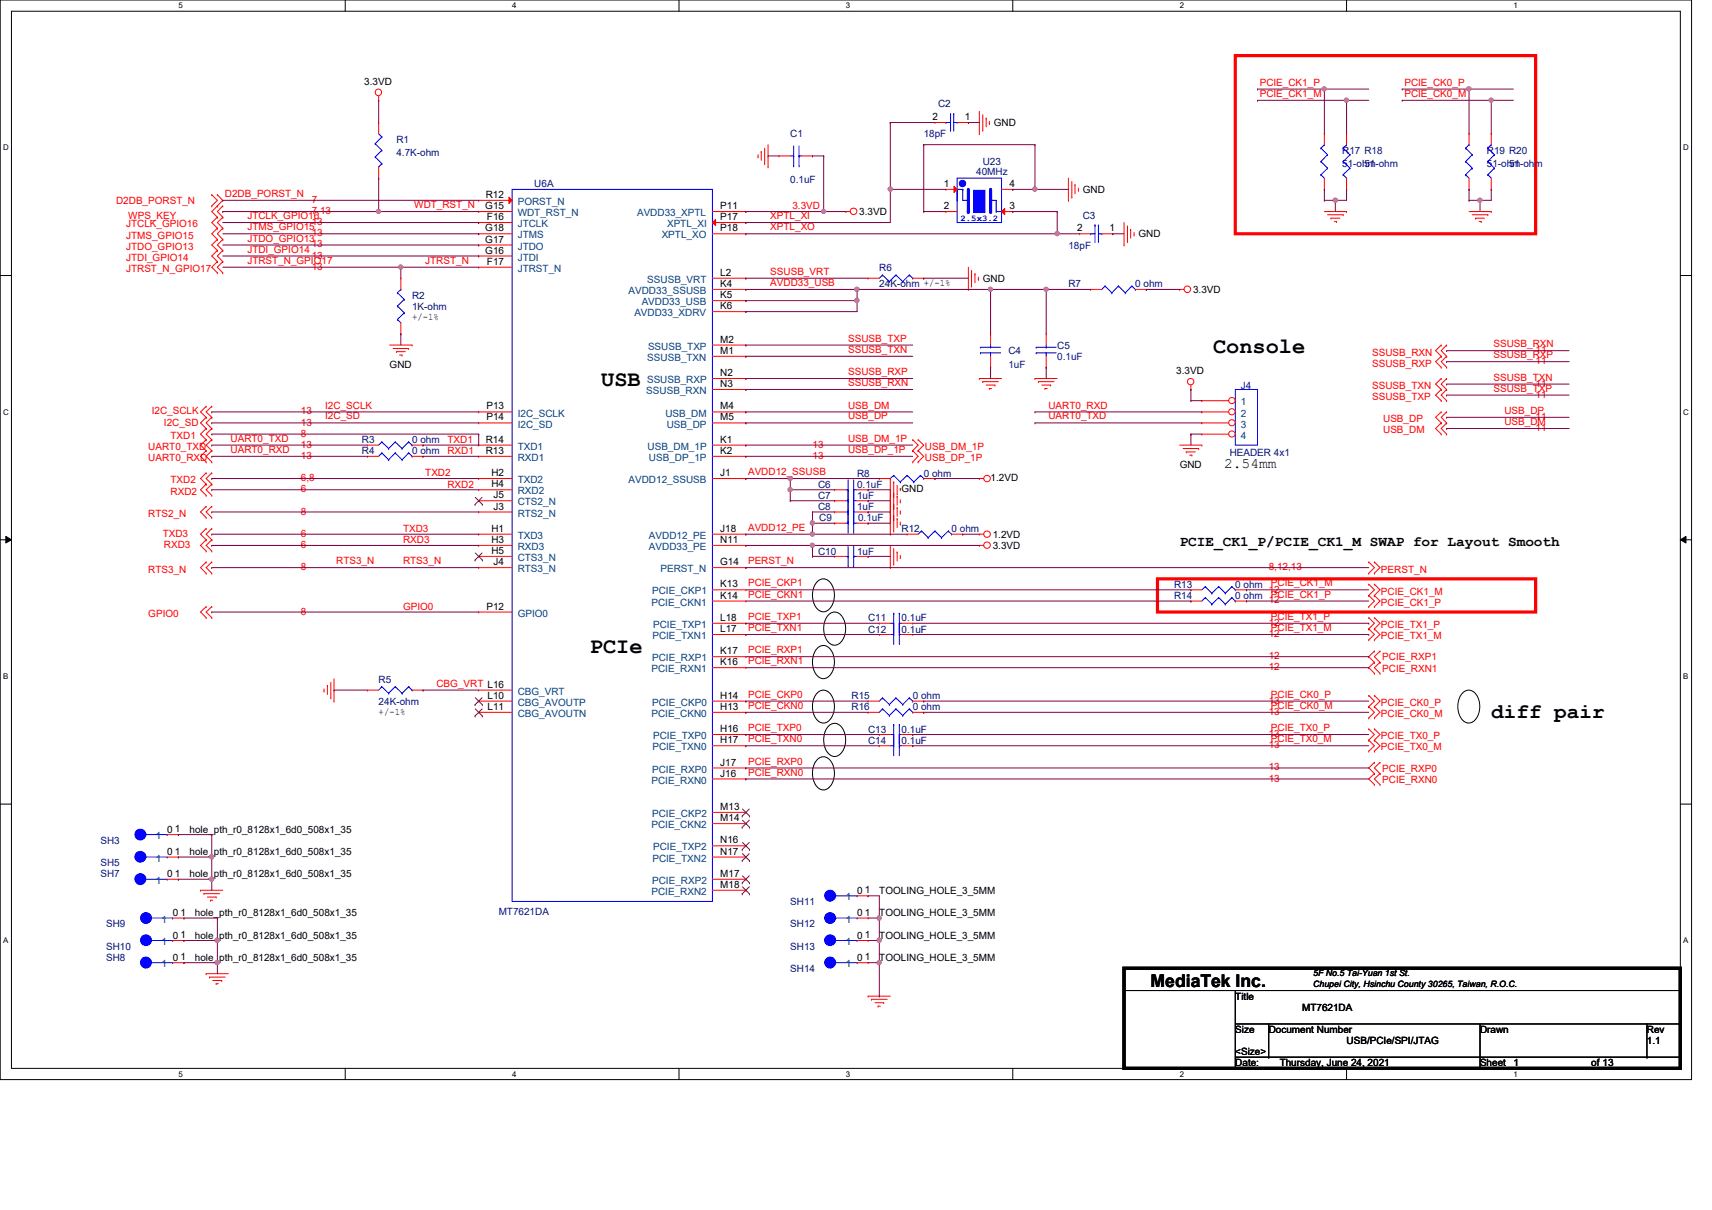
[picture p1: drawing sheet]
<svg xmlns="http://www.w3.org/2000/svg" width="297mm" height="210mm" viewBox="0 0 297 210" stroke-linecap="round" stroke-linejoin="round" font-family="sans-serif">
<defs><g id="words">
<g font-size="3.9">
<text x="210.5" y="61.2">Console</text>
<text x="104.3" y="67">USB</text>
<text x="102.4" y="113.3">PCIe</text>
</g>
<text font-size="3.6" x="258.7" y="124.6">diff pair</text>
<text font-size="3" x="199.6" y="171.2">MediaTek Inc.</text>
<g font-size="2.5">
<text x="212.4" y="81.2">2.54mm</text>
<text x="204.7" y="94.7">PCIE_CK1_P/PCIE_CK1_M SWAP for Layout Smooth</text>
</g>
<g font-size="1.7">
<text x="63.2" y="14.7">3.3VD</text>
<text x="161.8" y="20.8">2</text>
<text x="167.4" y="20.8">1</text>
<text x="172.4" y="21.9">GND</text>
<text x="84.3" y="34.3">R12</text>
<text x="163.7" y="32.4">1</text>
<text x="175.1" y="32.4">4</text>
<text x="187.9" y="33.5">GND</text>
<text x="84.2" y="40.1">G18</text>
<text x="84.2" y="36.3">G15</text>
<text x="84.5" y="38.2">F16</text>
<text x="125" y="38.2">P17</text>
<text x="125" y="40.1">P18</text>
<text x="125" y="36.3">P11</text>
<text x="149.1" y="37.3">3.3VD</text>
<text x="163.7" y="36.3">2</text>
<text x="175.1" y="36.3">3</text>
<text x="186.9" y="40.1">2</text>
<text x="192.5" y="40.1">1</text>
<text x="197.5" y="41.2">GND</text>
<text x="84.2" y="42.1">G17</text>
<text x="84.2" y="44">G16</text>
<text x="84.5" y="45.9">F17</text>
<text x="125" y="47.8">L2</text>
<text x="125" y="49.8">K4</text>
<text x="125" y="51.7">K5</text>
<text x="125" y="53.6">K6</text>
<text x="170.5" y="48.9">GND</text>
<text x="207" y="50.8">3.3VD</text>
<text x="71.5" y="55.5">+/-1%</text>
<text x="125" y="59.4">M2</text>
<text x="67.6" y="63.8">GND</text>
<text x="125" y="61.4">M1</text>
<text x="125" y="65.2">N2</text>
<text x="204.1" y="64.9">3.3VD</text>
<text x="84.4" y="71">P13</text>
<text x="125" y="67.1">N3</text>
<text x="125" y="71">M4</text>
<text x="84.3" y="76.8">R14</text>
<text x="84.4" y="72.9">P14</text>
<text x="125" y="72.9">M5</text>
<text x="125" y="76.8">K1</text>
<text x="84.3" y="78.7">R13</text>
<text x="85.3" y="82.6">H2</text>
<text x="125" y="82.6">J1</text>
<text x="125" y="78.7">K2</text>
<text x="171.9" y="83.5">1.2VD</text>
<text x="204.7" y="81.2">GND</text>
<text x="85.3" y="84.5">H4</text>
<text x="85.6" y="86.4">J5</text>
<text x="85.6" y="88.4">J3</text>
<text x="156.4" y="85.4">GND</text>
<text x="85.3" y="92.2">H1</text>
<text x="85.3" y="94.2">H3</text>
<text x="125" y="94.2">N11</text>
<text x="125" y="92.2">J18</text>
<text x="172.3" y="95.2">3.3VD</text>
<text x="172.3" y="93.3">1.2VD</text>
<text x="85.3" y="96.1">H5</text>
<text x="85.6" y="98">J4</text>
<text x="125" y="101.9">K13</text>
<text x="125" y="98">G14</text>
<text x="84.4" y="105.7">P12</text>
<text x="125" y="103.8">K14</text>
<text x="125" y="107.7">L18</text>
<text x="125" y="109.6">L17</text>
<text x="125" y="113.5">K17</text>
<text x="125" y="115.4">K16</text>
<text x="65.7" y="124">+/-1%</text>
<text x="84.6" y="121.2">L10</text>
<text x="84.6" y="123.1">L11</text>
<text x="125" y="121.2">H14</text>
<text x="125" y="123.1">H13</text>
<text x="125" y="127">H16</text>
<text x="125" y="128.9">H17</text>
<text x="125" y="134.7">J16</text>
<text x="125" y="132.8">J17</text>
<text x="125" y="140.5">M13</text>
<text x="125" y="142.5">M14</text>
<text x="29" y="144.5">0</text>
<text x="29" y="148.3">0</text>
<text x="30.3" y="144.4">1</text>
<text x="30.3" y="148.3">1</text>
<text x="32.9" y="144.5">hole_pth_r0_8128x1_6d0_508x1_35</text>
<text x="32.9" y="148.3">hole_pth_r0_8128x1_6d0_508x1_35</text>
<text x="125" y="146.3">N16</text>
<text x="125" y="148.3">N17</text>
<text x="29" y="152.2">0</text>
<text x="30.3" y="152.1">1</text>
<text x="32.9" y="152.2">hole_pth_r0_8128x1_6d0_508x1_35</text>
<text x="125" y="152.1">M17</text>
<text x="125" y="154">M18</text>
<text x="148.7" y="155.1">0</text>
<text x="150.1" y="155">1</text>
<text x="152.6" y="155.1">TOOLING_HOLE_3_5MM</text>
<text x="30" y="159">0</text>
<text x="31.3" y="158.8">1</text>
<text x="33.8" y="159">hole_pth_r0_8128x1_6d0_508x1_35</text>
<text x="148.7" y="159">0</text>
<text x="150.1" y="158.8">1</text>
<text x="152.6" y="159">TOOLING_HOLE_3_5MM</text>
<text x="30" y="166.7">0</text>
<text x="30" y="162.8">0</text>
<text x="31.3" y="166.6">1</text>
<text x="31.3" y="162.7">1</text>
<text x="33.8" y="166.7">hole_pth_r0_8128x1_6d0_508x1_35</text>
<text x="33.8" y="162.8">hole_pth_r0_8128x1_6d0_508x1_35</text>
<text x="148.7" y="162.8">0</text>
<text x="148.7" y="166.7">0</text>
<text x="150.1" y="162.7">1</text>
<text x="150.1" y="166.6">1</text>
<text x="152.6" y="162.8">TOOLING_HOLE_3_5MM</text>
<text x="152.6" y="166.7">TOOLING_HOLE_3_5MM</text>
<text x="214.3" y="173.4">Title</text>
<text x="214.3" y="179.2">Size</text>
<text x="220.1" y="179.2">Document Number</text>
<text x="225.9" y="175.3">MT7621DA</text>
<text x="256.8" y="179.2">Drawn</text>
<text x="285.7" y="179.2">Rev</text>
<text x="214.3" y="183.1">&lt;Size&gt;</text>
<text x="214.3" y="185">Date:</text>
<text x="222" y="185">Thursday, June 24, 2021</text>
<text x="233.6" y="181.1">USB/PCIe/SPI/JTAG</text>
<text x="256.8" y="185">Sheet</text>
<text x="262.6" y="185">1</text>
<text x="276.1" y="185">of 13</text>
<text x="285.7" y="181.1">1.1</text>
</g>
<g font-size="1.7" fill="#f00">
<text x="218.6" y="16.8">PCIE_CK1_M</text>
<text x="218.6" y="14.9">PCIE_CK1_P</text>
<text x="243.7" y="16.8">PCIE_CK0_M</text>
<text x="243.7" y="14.9">PCIE_CK0_P</text>
<text x="20.1" y="35.4">D2DB_PORST_N</text>
<text x="39" y="34.2">D2DB_PORST_N</text>
<text x="54.1" y="35.2">7</text>
<text x="21.9" y="39.5">JTCLK_GPIO16</text>
<text x="21.9" y="41.4">JTMS_GPIO15</text>
<text x="22.3" y="37.9">WPS_KEY</text>
<text x="42.9" y="38">JTCLK_GPIO16</text>
<text x="42.9" y="40">JTMS_GPIO15</text>
<text x="42.9" y="41.9">JTDO_GPIO13</text>
<text x="54.1" y="39.1">13</text>
<text x="54.1" y="41">13</text>
<text x="54.1" y="37.1">7,13</text>
<text x="71.9" y="36.1">WDT_RST_N</text>
<text x="133.6" y="38">XPTL_XI</text>
<text x="133.6" y="40">XPTL_XO</text>
<text x="137.5" y="36.3">3.3VD</text>
<text x="21.9" y="45.3">JTDI_GPIO14</text>
<text x="21.9" y="43.3">JTDO_GPIO13</text>
<text x="21.9" y="47.2">JTRST_N_GPIO17</text>
<text x="42.9" y="45.8">JTRST_N_GPIO17</text>
<text x="42.9" y="43.8">JTDI_GPIO14</text>
<text x="54.1" y="44.9">13</text>
<text x="54.1" y="42.9">13</text>
<text x="54.1" y="46.8">13</text>
<text x="73.8" y="45.8">JTRST_N</text>
<text x="133.6" y="47.7">SSUSB_VRT</text>
<text x="133.6" y="49.6">AVDD33_USB</text>
<text x="147.1" y="59.3">SSUSB_TXP</text>
<text x="147.1" y="65.1">SSUSB_RXP</text>
<text x="147.1" y="61.2">SSUSB_TXN</text>
<text x="238.1" y="61.7">SSUSB_RXN</text>
<text x="238.1" y="63.6">SSUSB_RXP</text>
<text x="259.1" y="60.2">SSUSB_RXN</text>
<text x="259.1" y="62.1">SSUSB_RXP</text>
<text x="266.4" y="61.3">11</text>
<text x="266.4" y="63.2">11</text>
<text x="26.3" y="71.9">I2C_SCLK</text>
<text x="52.2" y="71.9">13</text>
<text x="56.4" y="70.9">I2C_SCLK</text>
<text x="147.1" y="67">SSUSB_RXN</text>
<text x="147.1" y="70.9">USB_DM</text>
<text x="181.9" y="70.9">UART0_RXD</text>
<text x="238.1" y="67.4">SSUSB_TXN</text>
<text x="238.1" y="69.4">SSUSB_TXP</text>
<text x="259.1" y="66">SSUSB_TXN</text>
<text x="259.1" y="67.9">SSUSB_TXP</text>
<text x="261" y="71.8">USB_DP</text>
<text x="266.4" y="67.1">11</text>
<text x="266.4" y="69">11</text>
<text x="28.4" y="73.8">I2C_SD</text>
<text x="29.6" y="76.2">TXD1</text>
<text x="40" y="76.6">UART0_TXD</text>
<text x="52.2" y="73.8">13</text>
<text x="52.2" y="75.7">8</text>
<text x="52.2" y="77.7">13</text>
<text x="56.4" y="72.8">I2C_SD</text>
<text x="77.6" y="76.8">TXD1</text>
<text x="141" y="77.7">13</text>
<text x="147.1" y="72.8">USB_DP</text>
<text x="147.1" y="76.6">USB_DM_1P</text>
<text x="181.9" y="72.8">UART0_TXD</text>
<text x="240" y="73.2">USB_DP</text>
<text x="240" y="75.2">USB_DM</text>
<text x="261" y="73.7">USB_DM</text>
<text x="266.4" y="72.9">11</text>
<text x="266.4" y="74.8">11</text>
<text x="25.7" y="80">UART0_RXD</text>
<text x="25.7" y="78.1">UART0_TXD</text>
<text x="29.6" y="83.9">TXD2</text>
<text x="40" y="78.6">UART0_RXD</text>
<text x="52.2" y="83.5">6,8</text>
<text x="52.2" y="79.6">13</text>
<text x="73.8" y="82.6">TXD2</text>
<text x="77.6" y="78.8">RXD1</text>
<text x="129.8" y="82.4">AVDD12_SSUSB</text>
<text x="141" y="79.6">13</text>
<text x="147.1" y="78.6">USB_DP_1P</text>
<text x="160.5" y="78.1">USB_DM_1P</text>
<text x="160.5" y="80">USB_DP_1P</text>
<text x="25.7" y="89.7">RTS2_N</text>
<text x="29.6" y="85.8">RXD2</text>
<text x="52.2" y="85.4">6</text>
<text x="52.2" y="89.3">8</text>
<text x="77.6" y="84.6">RXD2</text>
<text x="28.2" y="93.1">TXD3</text>
<text x="28.4" y="95">RXD3</text>
<text x="52.2" y="95">6</text>
<text x="52.2" y="93.1">6</text>
<text x="69.9" y="92.3">TXD3</text>
<text x="69.9" y="94.2">RXD3</text>
<text x="129.8" y="92.1">AVDD12_PE</text>
<text x="25.7" y="99.3">RTS3_N</text>
<text x="52.2" y="98.9">8</text>
<text x="58.3" y="97.9">RTS3_N</text>
<text x="69.9" y="97.9">RTS3_N</text>
<text x="129.8" y="97.9">PERST_N</text>
<text x="129.8" y="101.7">PCIE_CKP1</text>
<text x="220.1" y="98.9">8,12,13</text>
<text x="220.5" y="101.7">PCIE_CK1_M</text>
<text x="239.6" y="99.3">PERST_N</text>
<text x="25.7" y="107">GPIO0</text>
<text x="52.2" y="106.6">8</text>
<text x="69.9" y="105.8">GPIO0</text>
<text x="129.8" y="103.7">PCIE_CKN1</text>
<text x="129.8" y="107.5">PCIE_TXP1</text>
<text x="220.1" y="102.8">12</text>
<text x="220.1" y="104.7">12</text>
<text x="220.5" y="107.5">PCIE_TX1_P</text>
<text x="220.5" y="103.7">PCIE_CK1_P</text>
<text x="239.6" y="103.2">PCIE_CK1_M</text>
<text x="239.6" y="105.1">PCIE_CK1_P</text>
<text x="129.8" y="113.3">PCIE_RXP1</text>
<text x="129.8" y="109.5">PCIE_TXN1</text>
<text x="220.1" y="108.6">12</text>
<text x="220.1" y="110.5">12</text>
<text x="220.5" y="109.5">PCIE_TX1_M</text>
<text x="239.6" y="109">PCIE_TX1_P</text>
<text x="239.6" y="110.9">PCIE_TX1_M</text>
<text x="75.7" y="119.1">CBG_VRT L16</text>
<text x="129.8" y="115.2">PCIE_RXN1</text>
<text x="220.1" y="114.3">12</text>
<text x="220.1" y="116.3">12</text>
<text x="239.8" y="114.6">PCIE_RXP1</text>
<text x="239.8" y="116.5">PCIE_RXN1</text>
<text x="129.8" y="123">PCIE_CKN0</text>
<text x="129.8" y="121">PCIE_CKP0</text>
<text x="220.1" y="122.1">13</text>
<text x="220.1" y="124">13</text>
<text x="220.5" y="121">PCIE_CK0_P</text>
<text x="220.5" y="123">PCIE_CK0_M</text>
<text x="239.6" y="122.5">PCIE_CK0_P</text>
<text x="239.6" y="124.4">PCIE_CK0_M</text>
<text x="129.8" y="128.8">PCIE_TXN0</text>
<text x="129.8" y="126.8">PCIE_TXP0</text>
<text x="220.1" y="127.9">13</text>
<text x="220.1" y="129.8">13</text>
<text x="220.5" y="126.8">PCIE_TX0_P</text>
<text x="220.5" y="128.8">PCIE_TX0_M</text>
<text x="239.6" y="128.3">PCIE_TX0_P</text>
<text x="239.6" y="130.2">PCIE_TX0_M</text>
<text x="129.8" y="132.6">PCIE_RXP0</text>
<text x="129.8" y="134.5">PCIE_RXN0</text>
<text x="220.1" y="135.6">13</text>
<text x="220.1" y="133.6">13</text>
<text x="239.8" y="135.8">PCIE_RXN0</text>
<text x="239.8" y="133.9">PCIE_RXP0</text>
</g>
<g font-size="1.7" fill="#000080">
<text x="137.1" y="23.8">C1</text>
<text x="160.3" y="23.8">18pF</text>
<text x="162.8" y="18.6">C2</text>
<text x="68.8" y="24.8">R1</text>
<text x="68.8" y="27.1">4.7K-ohm</text>
<text x="170.5" y="28.7">U23</text>
<text x="232.9" y="26.7">R17 R18</text>
<text x="232.9" y="29">51-ohm</text>
<text x="236.7" y="29">51-ohm</text>
<text x="258" y="26.7">R19 R20</text>
<text x="258" y="29">51-ohm</text>
<text x="261.8" y="29">51-ohm</text>
<text x="92.7" y="32.5">U6A</text>
<text x="137.1" y="31.7">0.1uF</text>
<text x="169.4" y="30.4">40MHz</text>
<text x="187.9" y="37.9">C3</text>
<text x="152.6" y="47">R6</text>
<text x="185.4" y="43.1">18pF</text>
<text x="71.5" y="51.8">R2</text>
<text x="71.5" y="53.8">1K-ohm</text>
<text x="152.6" y="49.9">24K-ohm +/-1%</text>
<text x="185.4" y="49.9">R7</text>
<text x="197" y="49.9">0 ohm</text>
<text x="175" y="61.5">C4</text>
<text x="175" y="63.8">1uF</text>
<text x="183.4" y="60.5">C5</text>
<text x="183.4" y="62.4">0.1uF</text>
<text x="215.3" y="67.4">J4</text>
<text x="62.8" y="76.9">R3</text>
<text x="71.5" y="76.9">0 ohm</text>
<text x="62.8" y="78.8">R4</text>
<text x="71.5" y="78.8">0 ohm</text>
<text x="148.7" y="82.7">R8</text>
<text x="160.3" y="82.7">0 ohm</text>
<text x="213.4" y="79">HEADER 4x1</text>
<text x="141.9" y="84.6">C6</text>
<text x="141.9" y="88.5">C8</text>
<text x="141.9" y="86.6">C7</text>
<text x="148.7" y="84.6">0.1uF</text>
<text x="148.7" y="88.5">1uF</text>
<text x="148.7" y="86.6">1uF</text>
<text x="142.2" y="90.4">C9</text>
<text x="148.9" y="90.4">0.1uF</text>
<text x="156.4" y="92.4">R12</text>
<text x="165.1" y="92.4">0 ohm</text>
<text x="141.9" y="96.2">C10</text>
<text x="148.7" y="96.2">1uF</text>
<text x="150.6" y="107.8">C11</text>
<text x="156.4" y="107.8">0.1uF</text>
<text x="203.7" y="102">R13</text>
<text x="203.7" y="103.9">R14</text>
<text x="214.3" y="102">0 ohm</text>
<text x="214.3" y="103.9">0 ohm</text>
<text x="150.6" y="109.7">C12</text>
<text x="156.4" y="109.7">0.1uF</text>
<text x="65.7" y="118.4">R5</text>
<text x="65.7" y="122.3">24K-ohm</text>
<text x="147.7" y="121.3">R15</text>
<text x="147.7" y="123.2">R16</text>
<text x="158.4" y="121.3">0 ohm</text>
<text x="158.4" y="123.2">0 ohm</text>
<text x="150.6" y="129">C14</text>
<text x="150.6" y="127.1">C13</text>
<text x="156.4" y="129">0.1uF</text>
<text x="156.4" y="127.1">0.1uF</text>
<text x="17.4" y="146.4">SH3</text>
<text x="17.4" y="152.2">SH7</text>
<text x="17.4" y="150.3">SH5</text>
<text x="18.4" y="160.9">SH9</text>
<text x="86.5" y="158.7">MT7621DA</text>
<text x="137.1" y="157">SH11</text>
<text x="137.1" y="160.9">SH12</text>
<text x="18.4" y="166.7">SH8</text>
<text x="18.4" y="164.8">SH10</text>
<text x="137.1" y="164.8">SH13</text>
<text x="137.1" y="168.6">SH14</text>
</g>
<g font-size="1.7" fill="#004080">
<text x="89.8" y="35.6">PORST_N</text>
<text x="89.8" y="39.4">JTCLK</text>
<text x="89.8" y="41.4">JTMS</text>
<text x="89.8" y="37.5">WDT_RST_N</text>
<text x="110.5" y="37.5">AVDD33_XPTL</text>
<text x="114.8" y="41.4">XPTL_XO</text>
<text x="115.7" y="39.4">XPTL_XI</text>
<text x="89.8" y="43.3">JTDO</text>
<text x="89.8" y="45.2">JTDI</text>
<text x="89.8" y="47.2">JTRST_N</text>
<text x="109" y="51">AVDD33_SSUSB</text>
<text x="111.3" y="53">AVDD33_USB</text>
<text x="112.3" y="49.1">SSUSB_VRT</text>
<text x="110.1" y="54.9">AVDD33_XDRV</text>
<text x="112.3" y="62.6">SSUSB_TXN</text>
<text x="112.4" y="60.7">SSUSB_TXP</text>
<text x="112.1" y="68.4">SSUSB_RXN</text>
<text x="112.3" y="66.5">SSUSB_RXP</text>
<text x="215.3" y="70.3">1</text>
<text x="89.8" y="72.3">I2C_SCLK</text>
<text x="89.8" y="74.2">I2C_SD</text>
<text x="115.4" y="72.3">USB_DM</text>
<text x="115.7" y="74.2">USB_DP</text>
<text x="215.3" y="72.3">2</text>
<text x="215.3" y="74.2">3</text>
<text x="215.3" y="76.1">4</text>
<text x="89.8" y="78">TXD1</text>
<text x="89.8" y="80">RXD1</text>
<text x="89.8" y="83.8">TXD2</text>
<text x="109" y="83.8">AVDD12_SSUSB</text>
<text x="112.3" y="78">USB_DM_1P</text>
<text x="112.6" y="80">USB_DP_1P</text>
<text x="89.8" y="87.7">CTS2_N</text>
<text x="89.8" y="85.8">RXD2</text>
<text x="89.8" y="89.6">RTS2_N</text>
<text x="89.8" y="93.5">TXD3</text>
<text x="89.8" y="95.4">RXD3</text>
<text x="112.6" y="95.4">AVDD33_PE</text>
<text x="112.6" y="93.5">AVDD12_PE</text>
<text x="89.8" y="99.3">RTS3_N</text>
<text x="89.8" y="97.3">CTS3_N</text>
<text x="114.6" y="99.3">PERST_N</text>
<text x="89.8" y="107">GPIO0</text>
<text x="113" y="105.1">PCIE_CKN1</text>
<text x="113.2" y="103.1">PCIE_CKP1</text>
<text x="113.2" y="110.9">PCIE_TXN1</text>
<text x="113.3" y="108.9">PCIE_TXP1</text>
<text x="113" y="116.6">PCIE_RXN1</text>
<text x="113.2" y="114.7">PCIE_RXP1</text>
<text x="89.8" y="120.5">CBG_VRT</text>
<text x="89.8" y="122.4">CBG_AVOUTP</text>
<text x="89.8" y="124.4">CBG_AVOUTN</text>
<text x="113" y="124.4">PCIE_CKN0</text>
<text x="113.2" y="122.4">PCIE_CKP0</text>
<text x="113.2" y="130.2">PCIE_TXN0</text>
<text x="113.3" y="128.2">PCIE_TXP0</text>
<text x="113" y="135.9">PCIE_RXN0</text>
<text x="113.2" y="134">PCIE_RXP0</text>
<text x="113" y="143.7">PCIE_CKN2</text>
<text x="113.2" y="141.7">PCIE_CKP2</text>
<text x="27" y="145.6">1</text>
<text x="27" y="149.5">1</text>
<text x="113.2" y="149.5">PCIE_TXN2</text>
<text x="113.3" y="147.5">PCIE_TXP2</text>
<text x="27" y="153.3">1</text>
<text x="113" y="155.2">PCIE_RXN2</text>
<text x="113.2" y="153.3">PCIE_RXP2</text>
<text x="28" y="160.1">1</text>
<text x="146.8" y="156.2">1</text>
<text x="146.8" y="160.1">1</text>
<text x="28" y="167.8">1</text>
<text x="28" y="164">1</text>
<text x="146.8" y="164">1</text>
<text x="146.8" y="167.8">1</text>
</g>
<text font-size="1.5" fill="#00f" x="166.7" y="38.4">2.5x3.2</text>
<g font-size="1.5">
<text x="227.8" y="169.4">5F No.5 Tai-Yuan 1st St.</text>
<text x="227.8" y="171.3">Chupei City, Hsinchu County 30265, Taiwan, R.O.C.</text>
</g>
<g font-size="1.4">
<text x="30.9" y="1.4">5</text>
<text x="88.9" y="1.4">4</text>
<text x="146.8" y="1.4">3</text>
<text x="204.7" y="1.4">2</text>
<text x="262.6" y="1.4">1</text>
<text x=".5" y="26.1">D</text>
<text x="292.1" y="26.1">D</text>
<text x=".5" y="71.9">C</text>
<text x="292.1" y="71.9">C</text>
<text x=".5" y="117.8">B</text>
<text x="292.1" y="117.8">B</text>
<text x=".5" y="163.6">A</text>
<text x="292.1" y="163.6">A</text>
<text x="30.9" y="186.8">5</text>
<text x="88.9" y="186.8">4</text>
<text x="146.8" y="186.8">3</text>
<text x="204.7" y="186.8">2</text>
<text x="262.6" y="186.8">1</text>
</g>
</g></defs>
<path d="M0 0h293.5v187.3h-293.5zM2 1.9h289.5v183.4h-289.5z" fill="none" stroke="#000" stroke-width=".17"/>
<g fill="#fff">
<path d="M30.9 .2h.8v1.5h-.8z"/>
<path d="M30.9 185.5h.8v1.6h-.8z"/>
</g>
<path d="M59.9 0v1.9M59.9 185.3v2" fill="none" stroke="#000" stroke-width=".17"/>
<g fill="#fff">
<path d="M88.9 .2h.7v1.5h-.7z"/>
<path d="M88.9 185.5h.7v1.6h-.7z"/>
</g>
<path d="M117.8 0v1.9M117.8 185.3v2" fill="none" stroke="#000" stroke-width=".17"/>
<g fill="#fff">
<path d="M146.8 .2h.7v1.5h-.7z"/>
<path d="M146.8 185.5h.7v1.6h-.7z"/>
</g>
<path d="M175.7 0v1.9M175.7 185.3v2" fill="none" stroke="#000" stroke-width=".17"/>
<g fill="#fff">
<path d="M204.7 .2h.7v1.5h-.7z"/>
<path d="M204.7 185.5h.7v1.6h-.7z"/>
</g>
<path d="M233.6 0v1.9M233.6 185.3v2" fill="none" stroke="#000" stroke-width=".17"/>
<g fill="#fff">
<path d="M262.6 .2h.8v1.5h-.8z"/>
<path d="M262.6 185.5h.8v1.6h-.8z"/>
<path d="M.5 24.8h1v1.6h-1z"/>
<path d="M292.1 24.8h.9v1.6h-.9z"/>
<path d="M.5 70.7h1v1.5h-1z"/>
<path d="M292.1 70.7h.9v1.5h-.9z"/>
</g>
<path d="M0 47.8h2M291.5 47.8h2" fill="none" stroke="#000" stroke-width=".17"/>
<g fill="#fff">
<path d="M.5 116.5h.9v1.6h-.9z"/>
<path d="M292.1 116.5h.8v1.6h-.8z"/>
</g>
<path d="M0 93.6h2M1 93l1 .6-1 .6zM291.5 93.6l1-.6v1.2zM291.5 93.6h2" fill="none" stroke="#000" stroke-width=".17"/>
<path d="M1 93l1 .6-1 .6zM291.5 93.6l1-.6v1.2z" fill="#000"/>
<g fill="#fff">
<path d="M.5 162.4h.9v1.5h-.9z"/>
<path d="M292.1 162.4h.8v1.5h-.8z"/>
</g>
<g fill="none" stroke="#000" stroke-width=".17">
<path d="M141.7 101a1.51 1.51 0 0 1 1.4-.6 1.51 1.51 0 0 1 1.2 1.1 3.7 3.7 0 0 1-.6 4.3 1.51 1.51 0 0 1-2.3-.8 3.9 3.9 0 0 1 .3-4zM141.7 112.6a1.51 1.51 0 0 1 1.4-.6 1.51 1.51 0 0 1 1.2 1 3.7 3.7 0 0 1-.6 4.4 1.51 1.51 0 0 1-2.3-.8 4 4 0 0 1 .3-4zM143.6 106.8a1.51 1.51 0 0 1 1.5-.6 1.51 1.51 0 0 1 1.2 1 3.7 3.7 0 0 1-.7 4.4 1.51 1.51 0 0 1-2.3-.8 4 4 0 0 1 .3-4zM0 139.5h2M141.7 120.3a1.51 1.51 0 0 1 1.4-.6 1.51 1.51 0 0 1 1.2 1.1 3.7 3.7 0 0 1-.6 4.3 1.51 1.51 0 0 1-2.3-.8 3.9 3.9 0 0 1 .3-4zM141.7 131.9a1.51 1.51 0 0 1 1.4-.6 1.51 1.51 0 0 1 1.2 1 3.7 3.7 0 0 1-.6 4.4 1.51 1.51 0 0 1-2.3-.8 4 4 0 0 1 .3-4zM143.6 126.1a1.51 1.51 0 0 1 1.5-.6 1.51 1.51 0 0 1 1.2 1 3.7 3.7 0 0 1-.7 4.4 1.51 1.51 0 0 1-2.3-.8 4 4 0 0 1 .3-4zM253.6 120.3a1.51 1.51 0 0 1 1.5-.6 1.51 1.51 0 0 1 1.2 1.1 3.7 3.7 0 0 1-.6 4.3 1.51 1.51 0 0 1-2.3-.8 3.9 3.9 0 0 1 .2-4zM291.5 139.5h2M195 171.8h96.5M214.3 171.8v13.5M214.3 177.6h77.2"/>
<path d="M220.1 177.6v5.8M256.8 177.6v7.7M285.7 177.6v5.8M291.5 171.8h.1M291.5 177.6h.1M214.3 185.3h.1M214.3 183.4h77.2M220.1 183.4h.1M256.8 185.3h.1M285.7 183.4h.1M291.5 183.4h.1"/>
</g>
<path d="M214.3 9.7h52.1v30.9h-52.1zM200.8 100.4h65.6v5.8h-65.6z" fill="none" stroke="#f00" stroke-width=".55"/>
<g fill="none" stroke="#f00" stroke-width=".17">
<path d="M65.7 17.4h.1M65.7 16.6v.8M169.9 19.3v3.9M170.5 19.9v2.7M36.7 35.7h.1M36.7 33.8h.1M36.7 33.8l1 1-1 .9M37.7 33.8h.1M37.7 35.7h.1M37.7 37.7h.1M37.7 39.6h.1M37.7 33.8l.9 1-.9 .9"/>
<path d="M37.7 35.7l-1 1 1 1M37.7 37.7l-1 .9 1 1M37.7 39.6l-1 1 1 .9M38.6 35.7h.1M38.6 37.7h.1M38.6 39.6h.1M38.6 35.7l-.9 1 .9 1M38.6 37.7l-.9 .9 .9 1M38.6 39.6l-.9 1 .9 .9M131.5 27.2h.1M131.5 26.8v.4M132.1 26.3h.1"/>
<path d="M132.1 26.3v1.5M132.7 28.4h.1M132.7 25.7v2.7M133.3 29h.1M133.3 25.1v3.9M135.2 27.1h.1M135.2 27.1h1.9M139.1 27.1h1.9M141 27.1h.1M146.8 36.7h.1M146.8 36.7h.7M169.9 23.2h.1"/>
<path d="M170.5 22.6h.1M171.1 20.5h.1M171.1 20.5v1.5M171.7 21.5h.1M171.7 21v.5M185.4 34.8h.1M185.4 30.9v3.9M186 34.2h.1M186 31.5v2.7M186.5 32h.1M186.5 32v1.6M187.1 33h.1"/>
<path d="M187.1 32.6v.4M195 38.6v3.9M195.6 39.2v2.7M196.2 39.8h.1M196.2 39.8v1.5M229.8 36.7h3.8M230.3 37.3h2.7M230.9 37.8h.1M230.9 37.8h1.6M231.5 38.4h.4M231.9 38.4h.1M233 37.3h.1"/>
<path d="M233.6 36.7h.1M254.9 36.7h3.8M255.4 37.3h2.7M256 37.8h.1M256 37.8h1.6M256.6 38.4h.4M257 38.4h.1M258.1 37.3h.1M258.7 36.7h.1M37.7 41.5h.1M37.7 43.4h.1M37.7 45.4h.1"/>
<path d="M37.7 47.3h.1M37.7 43.4l-1 1 1 1M37.7 41.5l-1 1 1 .9M37.7 45.4l-1 1 1 .9M38.6 41.5h.1M38.6 43.4h.1M38.6 45.4h.1M38.6 47.3h.1M38.6 43.4l-.9 1 .9 1M38.6 41.5l-.9 1 .9 .9M38.6 45.4l-.9 1 .9 .9M67.6 59.9h3.9"/>
<path d="M69.6 57.9h.1M69.6 48.3h.1M69.6 48.3v1.9M69.6 56v1.9M71.5 59.9h.1M168 50.2h.1M168 46.4v3.8M168.6 49.6h.1M168.6 46.9v2.7M169.2 47.5h.1M169.2 47.5v1.6M169.8 48.5h.1"/>
<path d="M169.8 48.1v.4M171.9 57.9h.1M171.9 57.9v2M195 42.5h.1M195.6 41.9h.1M196.8 40.8h.1M196.8 40.3v.5M204.7 50.2h.1M204.7 50.2h.7M250.1 59.9h.1M250.1 59.9l-1 .9 1 1M251 59.9h.1"/>
<path d="M251 59.9l-.9 .9 .9 1M35.8 74.3h.1M35.8 76.3h.1M35.8 78.2h.1M35.8 70.5h.1M35.8 72.4h.1M35.8 74.3l-1 1 1 1M35.8 78.2l-1 1 1 .9M35.8 76.3l-1 .9 1 1M35.8 70.5l-1 1 1 .9M35.8 72.4l-1 1 1 .9M36.7 74.3h.1"/>
<path d="M36.7 76.3h.1M36.7 78.2h.1M36.7 70.5h.1M36.7 72.4h.1M36.7 74.3l-.9 1 .9 1M36.7 78.2l-.9 1 .9 .9M36.7 76.3l-.9 .9 .9 1M36.7 70.5l-.9 1 .9 .9M36.7 72.4l-.9 1 .9 .9M68.2 60.5h2.7M68.8 61h.1M68.8 61h1.5"/>
<path d="M69.3 61.6h.5M69.8 61.6h.1M70.9 60.5h.1M158.4 76.3h.1M158.4 78.2h.1M158.4 76.3l.9 .9-.9 1M158.4 78.2l.9 1-.9 .9M159.3 76.3h.1M159.3 78.2h.1M159.3 76.3l1 .9-1 1M159.3 78.2l1 1-1 .9M169.9 65.7h.1"/>
<path d="M169.9 65.7h3.9M170.5 66.2h.1M170.5 66.2h2.7M171.1 66.8h1.5M171.7 67.4h.1M171.7 67.4h.3M171.9 63.7h.1M171.9 61.8v1.9M172.6 66.8h.1M179.6 65.7h.1M179.6 65.7h3.8M180.2 66.2h.1"/>
<path d="M180.2 66.2h2.7M180.8 66.8h1.5M181.3 67.4h.1M181.3 67.4h.4M182.3 66.8h.1M204.7 77.2h3.8M205.3 77.8h2.7M205.8 78.4h.1M205.8 78.4h1.6M206.4 79h.4M206.6 67.6h.1M206.6 66.8v.8"/>
<path d="M206.8 79h.1M208 77.8h.1M208.5 77.2h.1M250.1 61.8h.1M250.1 65.7h.1M250.1 67.6h.1M250.1 69.5h.1M250.1 63.7h.1M250.1 71.5h.1M250.1 73.4h.1M250.1 75.3h.1M250.1 65.7l-1 .9 1 1"/>
<path d="M250.1 67.6l-1 .9 1 1M250.1 61.8l-1 .9 1 1M250.1 71.5l-1 .9 1 1M250.1 73.4l-1 .9 1 1M251 61.8h.1M251 65.7h.1M251 67.6h.1M251 69.5h.1M251 63.7h.1M251 71.5h.1M251 73.4h.1M251 75.3h.1"/>
<path d="M251 65.7l-.9 .9 .9 1M251 67.6l-.9 .9 .9 1M251 61.8l-.9 .9 .9 1M251 71.5l-.9 .9 .9 1M251 73.4l-.9 .9 .9 1M35.8 82h.1M35.8 84h.1M35.8 87.8h.1M35.8 89.8h.1M35.8 97.5h.1M35.8 99.4h.1M35.8 80.1h.1"/>
<path d="M35.8 85.9h.1M35.8 91.7h.1M35.8 93.6h.1M35.8 95.6h.1M35.8 82l-1 1 1 1M35.8 87.8l-1 1 1 1M35.8 97.5l-1 1 1 .9M35.8 84l-1 1 1 .9M35.8 91.7l-1 1 1 .9M35.8 93.6l-1 1 1 1M36.7 82h.1M36.7 84h.1"/>
<path d="M36.7 87.8h.1M36.7 89.8h.1M36.7 97.5h.1M36.7 99.4h.1M36.7 80.1h.1M36.7 85.9h.1M36.7 91.7h.1M36.7 93.6h.1M36.7 95.6h.1M36.7 82l-.9 1 .9 1M36.7 87.8l-.9 1 .9 1M36.7 97.5l-.9 1 .9 .9"/>
<path d="M36.7 84l-.9 1 .9 .9M36.7 91.7l-.9 1 .9 .9M36.7 93.6l-.9 1 .9 1M152.6 83h.1M152.6 83h1.9M154.5 92.7h.1M154.5 83h.1M154.5 98.5h.1M154.5 90.8h.1M154.5 88.8h.1M154.5 83v9.7M154.5 94.6v3.9"/>
<path d="M155.1 92.1h.1M155.1 83.6h.1M155.1 97.9h.1M155.1 90.2h.1M155.1 88.2h.1M155.1 83.6v8.5M155.1 95.2v2.7M155.7 90h.1M155.7 85.7h.1M155.7 95.8h.1M155.7 88.1h.1M155.7 86.1h.1"/>
<path d="M155.7 84.2v1.5M155.7 86.1v1.6M155.7 88.1v1.5M155.7 90v1.5M155.7 95.8v1.5M156.2 90.9h.1M156.2 84.8h.1M156.2 96.7h.1M156.2 89h.1M156.2 87.1h.1M156.2 84.8v.3M156.2 86.7v.4"/>
<path d="M156.2 88.6v.4M156.2 90.6v.3M156.2 96.4v.3M158.4 80.1h.1M159.3 80.1h.1M160.3 83h1.9M162.2 83h.1M169.9 94.6h.1M169.9 92.7h.1M169.9 83h.1M169.9 94.6h.8M169.9 92.7h.8"/>
<path d="M169.9 83h.8M237.5 97.5h.1M237.5 99.4h.1M237.5 97.5l1 1-1 .9M238.5 97.5h.1M238.5 99.4h.1M238.5 97.5l.9 1-.9 .9M35.8 105.2h.1M35.8 107.1h.1M35.8 105.2l-1 1 1 .9M36.7 105.2h.1M36.7 107.1h.1"/>
<path d="M36.7 105.2l-.9 1 .9 .9M56.2 119.9h.1M56.2 119.5v.4M56.8 118.9h.1M56.8 118.9v1.6M57.4 118.4v2.7M58 117.8v3.8M237.5 101.3h.1M237.5 103.3h.1M237.5 105.2h.1M237.5 107.1h.1M237.5 109.1h.1"/>
<path d="M237.5 111h.1M237.5 101.3l1 1-1 1M237.5 103.3l1 1-1 .9M237.5 107.1l1 1-1 1M237.5 109.1l1 1-1 .9M238.5 101.3h.1M238.5 103.3h.1M238.5 105.2h.1M238.5 112.9h.1M238.5 114.9h.1M238.5 116.8h.1M238.5 107.1h.1"/>
<path d="M238.5 109.1h.1M238.5 111h.1M238.5 101.3l.9 1-.9 1M238.5 103.3l.9 1-.9 .9M238.5 112.9l-1 1 1 1M238.5 114.9l-1 .9 1 1M238.5 107.1l.9 1-.9 1M238.5 109.1l.9 1-.9 .9M239.4 114.9h.1M239.4 112.9h.1M239.4 116.8h.1M239.4 112.9l-.9 1 .9 1"/>
<path d="M239.4 114.9l-.9 .9 .9 1M57.4 121.1h.1M58 121.6h.1M152.6 129.4h.1M152.6 129.4h1.9M156.4 129.4h2M158.4 129.4h.1M237.5 120.6h.1M237.5 122.6h.1M237.5 124.5h.1M237.5 126.4h.1M237.5 128.4h.1"/>
<path d="M237.5 130.3h.1M237.5 120.6l1 1-1 1M237.5 122.6l1 1-1 .9M237.5 126.4l1 1-1 1M237.5 128.4l1 1-1 .9M238.5 120.6h.1M238.5 122.6h.1M238.5 124.5h.1M238.5 134.2h.1M238.5 136.1h.1M238.5 126.4h.1M238.5 128.4h.1"/>
<path d="M238.5 130.3h.1M238.5 132.2h.1M238.5 120.6l.9 1-.9 1M238.5 122.6l.9 1-.9 .9M238.5 134.2l-1 .9 1 1M238.5 126.4l.9 1-.9 1M238.5 128.4l.9 1-.9 .9M238.5 132.2l-1 1 1 1M239.4 136.1h.1M239.4 134.2h.1M239.4 132.2h.1M239.4 134.2l-.9 .9 .9 1"/>
<path d="M239.4 132.2l-.9 1 .9 1M34.8 154.4h.1M34.8 154.4h3.8M35.4 155h.1M35.4 155h2.7M36 155.6h1.5M36.5 156.2h.1M36.5 156.2h.4M37.5 155.6h.1M35.8 168.9h.1M35.8 168.9h3.8M36.4 169.5h.1"/>
<path d="M36.4 169.5h2.7M36.9 170.1h1.6M37.5 170.6h.1M37.5 170.6h.4M38.5 170.1h.1M150.6 172.8h.1M150.6 172.8h3.9M151.2 173.4h.1M151.2 173.4h2.7M151.8 173.9h1.5M152.4 174.5h.1M152.4 174.5h.3"/>
<path d="M153.3 173.9h.1"/>
<circle cx="65.6" cy="16" r=".56"/>
<circle cx="148.1" cy="36.7" r=".56"/>
<circle cx="206" cy="50.2" r=".57"/>
<circle cx="206.6" cy="66.2" r=".56"/>
<circle cx="171.3" cy="92.7" r=".56"/>
<circle cx="171.3" cy="83" r=".56"/>
<circle cx="171.3" cy="94.6" r=".56"/>
</g>
<path d="M195 168h96.5v17.3h-96.5z" fill="none" stroke="#000" stroke-width=".55"/>
<g fill="none" stroke="#00f" stroke-width=".17">
<path d="M88.9 32.9h34.7v123.5h-34.7zM137.1 27.1h.6M137.7 28.8h.1M137.7 27.1h.1M137.7 25.3v3.5M138.6 27.1h.1M138.6 28.8h.1M138.6 27.1h.5M138.6 25.3v3.5M69 55.4h.1M69 53.1h.1M69 50.8h.1"/>
<path d="M69 55.4l.6 .6M69 53.1l1.1 1.2M69 50.8l1.1 1.1M69.6 50.2h.1M69.6 50.2l-.6 .6M70.1 54.3h.1M70.1 51.9h.1M70.1 54.3l-1.1 1.1M70.1 51.9l-1.1 1.2M171.9 59.9v.3M170.1 61.2h.1M170.1 60.2h.1"/>
<path d="M170.1 61.2h3.5M170.1 60.2h3.5M171.9 60.2h.1M171.9 61.2h.1M171.9 61.2v.6M155.1 82.5h.1M155.1 82.5l-.6 .5M155.1 82.5l1.1 1.1M156.2 83.6h.1M157.4 82.5h.1M157.4 82.5l-1.2 1.1M157.4 82.5l1.1 1.1"/>
<path d="M158.5 83.6h.1M159.7 82.5h.1M159.7 82.5l-1.2 1.1M159.7 82.5l.6 .5M160.3 83h.1M154.5 129.4h.6M155.1 127.6h.1M155.1 129.4h.1M155.1 127.6v3.5M156 129.4h.1M156 127.6h.1M156 129.4h.4"/>
<path d="M156 127.6v3.5"/>
</g>
<path d="M123.6 38.6l.6-.5v1.1z" fill="#f00"/>
<g fill="none" stroke="#f00" stroke-width=".17">
<path d="M83.1 38.6h.1M83.1 38.6h5.8M123.6 38.6l.6-.5v1.1zM123.6 38.6h5.8M129.4 38.6h.1M83.1 40.6h.1M83.1 42.5h.1M83.1 44.4h.1M83.1 46.4h.1M83.1 40.6h5.8M83.1 42.5h5.8M83.1 44.4h5.8"/>
<path d="M83.1 46.4h5.8M123.6 40.6h5.8M123.6 48.3h5.8M123.6 59.9h5.8M123.6 50.2h5.8M129.4 40.6h.1M129.4 48.3h.1M129.4 59.9h.1M129.4 50.2h.1M123.6 61.8h5.8M123.6 65.7h5.8M123.6 67.6h5.8"/>
<path d="M129.4 61.8h.1M129.4 65.7h.1M129.4 67.6h.1"/>
</g>
<path d="M88.3 34.2l.6 .6-.6 .5z" fill="#f00"/>
<g fill="none" stroke="#f00" stroke-width=".17">
<path d="M83.1 34.8h.1M83.1 36.7h.1M83.1 34.8h5.8M83.1 36.7h5.8M88.3 34.2l.6 .6-.6 .5zM123.6 36.7h5.8M129.4 36.7h.1M254.9 32.9h.1M254.9 23.2h.1M254.9 23.2v1.9M254.9 30.9v2M258.7 32.9h.1"/>
<path d="M258.7 23.2h.1M258.7 23.2v1.9M258.7 30.9v2M123.6 52.2h5.8M123.6 54.1h5.8M129.4 52.2h.1M129.4 54.1h.1M83.1 71.5h.1M83.1 73.4h.1M83.1 77.2h.1M83.1 79.2h.1M83.1 71.5h5.8"/>
<path d="M83.1 73.4h5.8M83.1 77.2h5.8M83.1 79.2h5.8M123.6 71.5h5.8M123.6 73.4h5.8M123.6 77.2h5.8M123.6 79.2h5.8M129.4 71.5h.1M129.4 73.4h.1M129.4 77.2h.1M129.4 79.2h.1M83.1 83h.1"/>
<path d="M83.1 86.9h.1M83.1 98.5h.1M83.1 85h.1M83.1 92.7h.1M83.1 88.8h.1M83.1 96.5h.1M83.1 94.6h.1M83.1 83h5.8M83.1 86.9h5.8M83.1 98.5h5.8M83.1 85h5.8M83.1 92.7h5.8"/>
<path d="M83.1 88.8h5.8M83.1 94.6h5.8M83.1 96.5h5.8M123.6 83h5.8M123.6 98.5h5.8M123.6 92.7h5.8M123.6 94.6h5.8M129.4 94.6h.1M129.4 98.5h.1M129.4 83h.1M129.4 92.7h.1M144.8 85h.1"/>
<path d="M144.8 96.5h.1M144.8 88.8h.1M144.8 85h2M144.8 88.8h2M144.8 96.5h2M148.7 85h1.9M148.7 88.8h1.9M148.7 96.5h1.9M150.6 85h.1M150.6 96.5h.1M150.6 88.8h.1M83.1 106.2h.1"/>
<path d="M83.1 119.7h.1M83.1 106.2h5.8M83.1 119.7h5.8M123.6 102.3h5.8M123.6 104.3h5.8M123.6 110.1h5.8M123.6 115.8h5.8M123.6 108.1h5.8M123.6 113.9h5.8M129.4 102.3h.1M129.4 104.3h.1M129.4 110.1h.1"/>
<path d="M129.4 115.8h.1M129.4 108.1h.1M129.4 113.9h.1M83.1 121.6h.1M83.1 123.6h.1M83.1 121.6h5.8M83.1 123.6h5.8M123.6 135.1h5.8M123.6 133.2h5.8M123.6 127.4h5.8M123.6 129.4h5.8M123.6 121.6h5.8"/>
<path d="M123.6 123.6h5.8M129.4 135.1h.1M129.4 133.2h.1M129.4 127.4h.1M129.4 129.4h.1M129.4 121.6h.1M129.4 123.6h.1M152.6 127.4h.1M152.6 127.4h1.9M156.4 127.4h2M158.4 127.4h.1M123.6 140.9h5.8"/>
<path d="M123.6 142.9h5.8M123.6 146.7h5.8M123.6 148.7h5.8M123.6 152.5h5.8M123.6 154.4h5.8M129.4 140.9h.1M129.4 142.9h.1M129.4 146.7h.1M129.4 148.7h.1M129.4 152.5h.1M129.4 154.4h.1"/>
</g>
<g fill="none" stroke="#804000" stroke-width=".17">
<path d="M82.4 87.5h.1M82.4 97.2h.1M82.5 86.3l1.2 1.2M82.5 95.9l1.2 1.3M83.6 86.3l-1.2 1.2M83.6 95.9l-1.2 1.3M83.7 87.5h.1M83.7 97.2h.1M82.4 122.3h.1M82.4 124.2h.1M82.5 121l1.2 1.3M82.5 123l1.2 1.2"/>
<path d="M83.6 121l-1.2 1.3M83.6 123l-1.2 1.2M83.7 122.3h.1M83.7 124.2h.1M128.8 141.6h.1M128.8 143.5h.1M128.8 147.4h.1M128.8 149.3h.1M128.8 153.2h.1M128.8 155.1h.1M128.8 140.3l1.2 1.3M128.8 142.3l1.2 1.2"/>
<path d="M128.8 146.1l1.2 1.3M128.8 148.1l1.2 1.2M128.8 151.9l1.2 1.3M128.8 153.8l1.2 1.3M130 140.3l-1.2 1.3M130 142.3l-1.2 1.2M130 146.1l-1.2 1.3M130 148.1l-1.2 1.2M130 151.9l-1.2 1.3M130 153.8l-1.2 1.3M130 141.6h.1M130 143.5h.1"/>
<path d="M130 147.4h.1M130 149.3h.1M130 153.2h.1M130 155.1h.1"/>
</g>
<g fill="none" stroke="#00f" stroke-width=".17">
<path d="M254.3 30.3h.1M254.3 28h.1M254.3 25.7h.1M254.3 30.3l.6 .6M254.3 28l1.1 1.2M254.3 25.7l1.1 1.1M254.9 25.1h.1M254.9 25.1l-.6 .6M255.4 29.2h.1M255.4 26.8h.1M255.4 29.2l-1.1 1.1M255.4 26.8l-1.1 1.2"/>
<path d="M258.1 30.3h.1M258.1 28h.1M258.1 25.7h.1M258.1 30.3l.6 .6M258.1 28l1.2 1.2M258.1 25.7l1.2 1.1M258.7 25.1h.1M258.7 25.1l-.6 .6M259.3 29.2h.1M259.3 26.8h.1M259.3 29.2l-1.2 1.1M259.3 26.8l-1.2 1.2"/>
<path d="M146.8 85h.3M146.8 96.5h.3M146.8 88.8h.3M147.1 85h.1M147.1 86.7h.1M147.1 96.5h.1M147.1 98.3h.1M147.1 88.8h.1M147.1 90.6h.1M147.1 83.2v3.5M147.1 87.1v3.5M147.1 94.8v3.5"/>
<path d="M148.1 86.7h.1M148.1 85h.1M148.1 98.3h.1M148.1 96.5h.1M148.1 90.6h.1M148.1 88.8h.1M148.1 85h.6M148.1 83.2v3.5M148.1 87.1v3.5M148.1 94.8v3.5M148.1 96.5h.6M148.1 88.8h.6"/>
<path d="M154.5 127.4h.6M155.1 125.7h.1M155.1 127.4h.1M155.1 125.7v3.5M156 127.4h.1M156 125.7h.1M156 127.4h.4M156 125.7v3.5M25.1 144.8h3.9M29 144.8h.1"/>
</g>
<circle cx="24.4" cy="144.8" r=".95" fill="#00f"/>
<g fill="none" stroke="#00f" stroke-width=".17">
<path d="M65.1 24.9h.1M65.1 27.2h.1M65.1 24.9l1.1 1.2M65.1 27.2l1.1 1.2M65.7 29h.1M65.7 23.2l.5 .5M66.2 23.7h.1M66.2 26.1h.1M66.2 28.4h.1M66.2 23.7l-1.1 1.2M66.2 26.1l-1.1 1.1M66.2 28.4l-.5 .6"/>
<path d="M191.7 49.6h.1M191.7 49.6l-.5 .6M191.7 49.6l1.2 1.2M192.9 50.8h.1M194.1 49.6h.1M194.1 49.6l-1.2 1.2M194.1 49.6l1.1 1.2M195.2 50.8h.1M196.4 49.6h.1M196.4 49.6l-1.2 1.2M196.4 49.6l.6 .6M197 50.2h.1"/>
<path d="M146.8 86.9h.3M147.1 86.9h.1M147.1 88.6h.1M147.1 85.1v3.5M148.1 88.6h.1M148.1 86.9h.1M148.1 86.9h.6M148.1 85.1v3.5M153.1 121.1h.1M153.1 121.1l-.5 .5M153.1 121.1l1.2 1.1M154.3 122.2h.1"/>
<path d="M155.4 121.1h.1M155.4 121.1l-1.1 1.1M155.4 121.1l1.2 1.1M156.6 122.2h.1M157.8 121.1h.1M157.8 121.1l-1.2 1.1M157.8 121.1l.6 .5M158.4 121.6h.1M25.1 152.5h3.9M29 152.5h.1"/>
<circle cx="24.4" cy="144.8" r=".95"/>
</g>
<g fill="none" stroke="#f00" stroke-width=".17">
<path d="M65.7 21.3h.1M65.7 30.9h.1M65.7 21.3v1.9M65.7 29v1.9M189.2 50.2h.1M189.2 50.2h2M197 50.2h1.9M198.9 50.2h.1M144.8 86.9h.1M144.8 86.9h2M148.7 86.9h1.9M150.6 86.9h.1"/>
<path d="M150.6 121.6h.1M150.6 121.6h2M158.4 121.6h1.9M160.3 121.6h.1M29 144.8h1.9M30.9 144.8h.1"/>
</g>
<circle cx="24.4" cy="152.5" r=".95" fill="#00f"/>
<g fill="none" stroke="#00f" stroke-width=".17">
<path d="M229.2 30.3h.1M229.2 28h.1M229.2 25.7h.1M229.2 30.3l.6 .6M229.2 28l1.1 1.2M229.2 25.7l1.1 1.1M229.8 25.1h.1M229.8 25.1l-.6 .6M230.3 29.2h.1M230.3 26.8h.1M230.3 29.2l-1.1 1.1M230.3 26.8l-1.1 1.2"/>
<path d="M66.2 78.6h.1M66.2 78.6l-.5 .6M66.2 78.6l1.2 1.2M67.4 79.8h.1M68.6 78.6h.1M68.6 78.6l-1.2 1.2M68.6 78.6l1.2 1.2M69.8 79.8h.1M70.9 78.6h.1M70.9 78.6l-1.1 1.2M70.9 78.6l.6 .6M71.5 79.2h.1"/>
<path d="M159.9 92.1h.1M159.9 92.1l-.6 .6M159.9 92.1l1.1 1.2M161 93.3h.1M162.2 92.1h.1M162.2 92.1l-1.2 1.2M162.2 92.1l1.2 1.2M163.4 93.3h.1M164.5 92.1h.1M164.5 92.1l-1.1 1.2M164.5 92.1l.6 .6M165.1 92.7h.1"/>
<path d="M154.5 110.1h.6M155.1 108.3h.1M155.1 110.1h.1M155.1 108.3v3.5M156 110.1h.1M156 108.3h.1M156 110.1h.4M156 108.3v3.5M209.1 101.8h.1M209.1 101.8l-.6 .5M209.1 101.8l1.2 1.1M210.3 102.9h.1"/>
<path d="M211.5 101.8h.1M211.5 101.8l-1.2 1.1M211.5 101.8l1.1 1.1M212.6 102.9h.1M213.7 101.8h.1M213.7 101.8l-1.1 1.1M213.7 101.8l.6 .5M214.3 102.3h.1M25.1 148.7h3.9M29 148.7h.1"/>
<circle cx="24.4" cy="152.5" r=".95"/>
</g>
<g fill="none" stroke="#f00" stroke-width=".17">
<path d="M229.8 32.9h.1M229.8 23.2h.1M229.8 23.2v1.9M229.8 30.9v2M63.8 79.2h.1M63.8 79.2h1.9M71.5 79.2h1.9M73.4 79.2h.1M157.4 92.7h.1M157.4 92.7h1.9M165.1 92.7h1.9M167 92.7h.1"/>
<path d="M152.6 110.1h.1M152.6 110.1h1.9M156.4 110.1h2M158.4 110.1h.1M206.6 102.3h.1M206.6 102.3h1.9M214.3 102.3h2M216.3 102.3h.1M29 152.5h1.9M30.9 152.5h.1"/>
</g>
<circle cx="24.4" cy="148.6" r=".95" fill="#00f"/>
<g fill="none" stroke="#00f" stroke-width=".17">
<path d="M144.8 155.4h3.9M148.7 155.4h.1"/>
<circle cx="24.4" cy="148.6" r=".95"/>
</g>
<path d="M29 148.7h1.9M30.9 148.7h.1" fill="none" stroke="#f00" stroke-width=".17"/>
<circle cx="144" cy="155.4" r=".95" fill="#00f"/>
<g fill="none" stroke="#00f" stroke-width=".17">
<path d="M190 39h.1M190 39v3.1M190.6 39h.1M190.6 39v3.1M233 30.3h.1M233 28h.1M233 25.7h.1M233 30.3l.6 .6M233 28l1.2 1.2M233 25.7l1.2 1.1M233.6 25.1h.1M233.6 25.1l-.6 .6"/>
<path d="M234.2 29.2h.1M234.2 26.8h.1M234.2 29.2l-1.2 1.1M234.2 26.8l-1.2 1.2M189.2 40.6h.1M189.2 40.6h.8M190.6 40.6h.6M191.2 40.6h.1M214.3 67.6h3.9v9.6h-3.9z"/>
<circle cx="144" cy="155.4" r=".95"/>
</g>
<path d="M233.6 32.9h.1M233.6 23.2h.1M233.6 23.2v1.9M233.6 30.9v2M187.3 40.6h.1M187.3 40.6h1.9M191.2 40.6h1.9M193.1 40.6h.1M148.7 155.4h1.9M150.6 155.4h.1" fill="none" stroke="#f00" stroke-width=".17"/>
<circle cx="213.7" cy="69.5" r=".55" fill="#fff"/>
<g fill="none" stroke="#f00" stroke-width=".17">
<path d="M208.5 69.5h.1M208.5 69.5h4.7"/>
<circle cx="213.7" cy="69.5" r=".55"/>
</g>
<circle cx="213.7" cy="71.4" r=".55" fill="#fff"/>
<g fill="none" stroke="#f00" stroke-width=".17">
<path d="M208.5 71.5h.1M208.5 71.5h4.7"/>
<circle cx="213.7" cy="71.4" r=".55"/>
</g>
<circle cx="213.7" cy="73.3" r=".55" fill="#fff"/>
<g fill="none" stroke="#f00" stroke-width=".17">
<path d="M208.5 73.4h.1M208.5 73.4h4.7"/>
<circle cx="213.7" cy="73.3" r=".55"/>
</g>
<circle cx="213.7" cy="75.3" r=".55" fill="#fff"/>
<g fill="none" stroke="#f00" stroke-width=".17">
<path d="M208.5 75.3h.1M208.5 75.3h4.7"/>
<circle cx="213.7" cy="75.3" r=".55"/>
</g>
<path d="M26.1 167h3.9M30 167h.1" fill="none" stroke="#00f" stroke-width=".17"/>
<circle cx="25.3" cy="167" r=".95" fill="#00f"/>
<g fill="none" stroke="#00f" stroke-width=".17">
<path d="M181.5 59.9v.3M179.8 61.2h.1M179.8 60.2h.1M179.8 61.2h3.5M179.8 60.2h3.5M181.5 60.2h.1M181.5 61.2h.1M181.5 61.2v.6M144.8 159.3h3.9M148.7 159.3h.1"/>
<circle cx="25.3" cy="167" r=".95"/>
</g>
<path d="M181.5 57.9h.1M181.5 57.9v2M181.5 63.7h.1M181.5 61.8v1.9M30 167h1.9M31.9 167h.1" fill="none" stroke="#f00" stroke-width=".17"/>
<circle cx="144" cy="159.3" r=".95" fill="#00f"/>
<g fill="none" stroke="#00f" stroke-width=".17">
<path d="M146.8 90.8h.3M147.1 90.8h.1M147.1 89h.1M147.1 89v3.5M148.1 89h.1M148.1 90.8h.1M148.1 90.8h.6M148.1 89v3.5M26.1 159.3h3.9M30 159.3h.1"/>
<circle cx="144" cy="159.3" r=".95"/>
</g>
<path d="M144.8 90.8h.1M144.8 90.8h2M148.7 90.8h1.9M150.6 90.8h.1M148.7 159.3h1.9M150.6 159.3h.1" fill="none" stroke="#f00" stroke-width=".17"/>
<circle cx="25.3" cy="159.3" r=".95" fill="#00f"/>
<g fill="none" stroke="#00f" stroke-width=".17">
<path d="M164.9 19.7h.1M164.9 19.7v3.1M165.5 19.7h.1M165.5 19.7v3.1M164.1 21.3h.1M164.1 21.3h.8M165.5 21.3h.6M166.1 21.3h.1M153.1 47.7h.1M153.1 47.7l-.5 .6M153.1 47.7l1.2 1.2M154.3 48.9h.1"/>
<path d="M155.4 47.7h.1M155.4 47.7l-1.1 1.2M155.4 47.7l1.2 1.2M156.6 48.9h.1M157.8 47.7h.1M157.8 47.7l-1.2 1.2M157.8 47.7l.6 .6M158.4 48.3h.1M154.5 108.1h.6M155.1 106.4h.1M155.1 108.1h.1M155.1 106.4v3.5"/>
<path d="M156 108.1h.1M156 106.4h.1M156 108.1h.4M156 106.4v3.5M26.1 163.2h3.9M30 163.2h.1"/>
<circle cx="25.3" cy="159.3" r=".95"/>
</g>
<g fill="none" stroke="#f00" stroke-width=".17">
<path d="M162.2 21.3h.1M162.2 21.3h1.9M166.1 21.3h1.9M168 21.3h.1M150.6 48.3h.1M150.6 48.3h2M158.4 48.3h1.9M160.3 48.3h.1M152.6 108.1h.1M152.6 108.1h1.9M156.4 108.1h2M158.4 108.1h.1"/>
<path d="M30 159.3h1.9M31.9 159.3h.1"/>
</g>
<circle cx="25.3" cy="163.1" r=".95" fill="#00f"/>
<g fill="none" stroke="#00f" stroke-width=".17">
<path d="M66.2 119.1h.1M66.2 119.1l-.5 .6M66.2 119.1l1.2 1.2M68.6 119.1h.1M68.6 119.1l-1.2 1.2M68.6 119.1l1.2 1.2M70.9 119.1h.1M70.9 119.1l-1.1 1.2M70.9 119.1l.6 .6M71.5 119.7h.1M67.4 120.3h.1M69.8 120.3h.1"/>
<path d="M153.1 123h.1M153.1 123l-.5 .6M153.1 123l1.2 1.1M154.3 124.1h.1M155.4 123h.1M155.4 123l-1.1 1.1M155.4 123l1.2 1.1M156.6 124.1h.1M157.8 123h.1M157.8 123l-1.2 1.1M157.8 123l.6 .6M158.4 123.6h.1"/>
<path d="M144.8 163.2h3.9M148.7 163.2h.1"/>
<circle cx="25.3" cy="163.1" r=".95"/>
</g>
<path d="M63.8 119.7h.1M63.8 119.7h1.9M71.5 119.7h1.9M73.4 119.7h.1M150.6 123.6h.1M150.6 123.6h2M158.4 123.6h1.9M160.3 123.6h.1M30 163.2h1.9M31.9 163.2h.1" fill="none" stroke="#f00" stroke-width=".17"/>
<circle cx="144" cy="163.1" r=".95" fill="#00f"/>
<g fill="none" stroke="#00f" stroke-width=".17">
<path d="M66.2 76.7h.1M66.2 76.7l-.5 .5M66.2 76.7l1.2 1.1M67.4 77.8h.1M68.6 76.7h.1M68.6 76.7l-1.2 1.1M68.6 76.7l1.2 1.1M69.8 77.8h.1M70.9 76.7h.1M70.9 76.7l-1.1 1.1M70.9 76.7l.6 .5M71.5 77.2h.1"/>
<path d="M209.1 103.7h.1M209.1 103.7l-.6 .6M209.1 103.7l1.2 1.1M210.3 104.8h.1M211.5 103.7h.1M211.5 103.7l-1.2 1.1M211.5 103.7l1.1 1.1M212.6 104.8h.1M213.7 103.7h.1M213.7 103.7l-1.1 1.1M213.7 103.7l.6 .6M214.3 104.3h.1"/>
<path d="M144.8 167h3.9M148.7 167h.1"/>
<circle cx="144" cy="163.1" r=".95"/>
</g>
<path d="M63.8 77.2h.1M63.8 77.2h1.9M71.5 77.2h1.9M73.4 77.2h.1M206.6 104.3h.1M206.6 104.3h1.9M214.3 104.3h2M216.3 104.3h.1M148.7 163.2h1.9M150.6 163.2h.1" fill="none" stroke="#f00" stroke-width=".17"/>
<circle cx="144" cy="167" r=".95" fill="#00f"/>
<circle cx="144" cy="167" r=".95" fill="none" stroke="#00f" stroke-width=".17"/>
<path d="M148.7 167h1.9M150.6 167h.1" fill="none" stroke="#f00" stroke-width=".17"/>
<circle cx="167" cy="31.8" r=".56" fill="#00f"/>
<g fill="none" stroke="#00f" stroke-width=".17">
<path d="M166.1 30.9h7.7v7.7h-7.7zM166.1 34.8h.1M166.1 32.9v1.9M167 34.8h1M168 34.8h.1M171.9 34.8h.1M171.9 34.8h.9M173.8 34.8h.1M173.8 34.8v1.9"/>
<circle cx="167" cy="31.8" r=".56"/>
</g>
<path d="M168.9 33h2v3.9h-2z" fill-rule="evenodd" fill="#00f"/>
<path d="M168.9 33h2v3.9h-2z" fill="none" stroke="#00f" stroke-width=".17"/>
<path d="M168 32.9v3.8" fill="none" stroke="#00f" stroke-width=".55"/>
<circle cx="168" cy="36.7" r=".28" fill="#00f"/>
<path d="M171.9 32.9v3.8" fill="none" stroke="#00f" stroke-width=".55"/>
<circle cx="171.9" cy="36.7" r=".28" fill="#00f"/>
<path d="M166.1 32.9h.9M167 32.9h.1M167 32.9v1.9M172.8 36.7h.1M172.8 34.8h.1M172.8 36.7h1M172.8 34.8v1.9" fill="none" stroke="#00f" stroke-width=".17"/>
<path d="M165.5 32.3l.6 .6-.6 .5z" fill="#f00"/>
<path d="M164.1 32.9h.1M164.1 36.7h.1M164.1 32.9h2M164.1 36.7h2M165.5 32.3l.6 .6-.6 .5zM173.8 32.9h1.9M175.7 32.9h.1" fill="none" stroke="#f00" stroke-width=".17"/>
<path d="M173.8 36.7l.5-.5v1.1z" fill="#f00"/>
<path d="M173.8 36.7l.5-.5v1.1zM173.8 36.7h1.9M175.7 36.7h.1" fill="none" stroke="#f00" stroke-width=".17"/>
<path d="M69.6 46.4h.1M69.6 46.4h13.5" fill="none" stroke="#800040" stroke-width=".17"/>
<circle cx="69.5" cy="46.3" r=".37" fill="#f0f"/>
<circle cx="69.5" cy="46.3" r=".37" fill="none" stroke="#f0f" stroke-width=".17"/>
<path d="M38.6 34.8h.1M38.6 34.8h44.5M129.4 38.6h.1M129.4 38.6h25.1M179.6 32.9h.1M179.6 32.9h5.8" fill="none" stroke="#800040" stroke-width=".17"/>
<circle cx="179.5" cy="32.8" r=".38" fill="#f0f"/>
<circle cx="179.5" cy="32.8" r=".38" fill="none" stroke="#f0f" stroke-width=".17"/>
<g fill="none" stroke="#800040" stroke-width=".17">
<path d="M142.9 27.1h.1M142.9 36.7h.1M142.9 36.7h3.9M142.9 27.1v9.6M154.5 32.9h.1M154.5 32.9h9.6M154.5 32.9v5.7M160.3 25.1h.1M160.3 36.7h.1M160.3 25.1h19.3M160.3 36.7h3.8M160.3 25.1v11.6"/>
<path d="M175.7 36.7h.1M175.7 32.9h.1M175.7 36.7h7.7M179.6 25.1h.1M179.6 25.1v7.8h-3.9M183.4 36.7h.1M183.4 36.7v3.9M183.4 40.6h.1M183.4 40.6h3.9M193.1 40.6h.1M193.1 40.6h1.9M167 92.7h.1"/>
<path d="M167 92.7h2.9"/>
</g>
<circle cx="142.9" cy="36.7" r=".37" fill="#f0f"/>
<circle cx="142.9" cy="36.7" r=".37" fill="none" stroke="#f0f" stroke-width=".17"/>
<g fill="none" stroke="#800040" stroke-width=".17">
<path d="M254.9 15.5h.1M254.9 15.5v7.7M258.7 17.4h.1M258.7 17.4h3.9M258.7 17.4v5.8M256.8 34.8h.1M256.8 34.8v1.9M258.7 32.9h.1M258.7 32.9v1.9h-1.9M129.4 98.5h.1M129.4 98.5h108.1M129.4 110.1h.1"/>
<path d="M129.4 108.1h.1M129.4 113.9h108.1M129.4 115.8h108.1M129.4 110.1h23.2M129.4 104.3h77.2M129.4 102.3h77.2M129.4 108.1h23.2M158.4 110.1h79.1M158.4 108.1h79.1M206.6 104.3h.1M206.6 102.3h.1M216.3 102.3h.1"/>
<path d="M216.3 104.3h.1M216.3 104.3h21.2M216.3 102.3h21.2M237.5 113.9h.1M237.5 115.8h.1M237.5 108.1h.1M237.5 110.1h.1M129.4 123.6h.1M129.4 121.6h.1M129.4 133.2h.1M129.4 135.1h.1M129.4 129.4h.1"/>
<path d="M129.4 127.4h.1M129.4 123.6h21.2M129.4 121.6h21.2M129.4 133.2h108.1M129.4 135.1h108.1M129.4 129.4h23.2M129.4 127.4h23.2M158.4 127.4h.1M158.4 129.4h.1M158.4 129.4h79.1M158.4 127.4h79.1M160.3 121.6h.1"/>
<path d="M160.3 123.6h.1M160.3 123.6h77.2M160.3 121.6h77.2"/>
</g>
<circle cx="256.8" cy="34.7" r=".37" fill="#f0f"/>
<circle cx="256.8" cy="34.7" r=".37" fill="none" stroke="#f0f" stroke-width=".17"/>
<path d="M229.8 15.5h.1M229.8 15.5h7.7M254.9 15.5h.1M254.9 15.5h7.7" fill="none" stroke="#800040" stroke-width=".17"/>
<circle cx="254.9" cy="15.4" r=".37" fill="#f0f"/>
<circle cx="254.9" cy="15.4" r=".37" fill="none" stroke="#f0f" stroke-width=".17"/>
<path d="M229.8 15.5h.1M229.8 15.5v7.7M233.6 17.4h.1M233.6 17.4h3.9M233.6 17.4v5.8M243.3 17.4h.1M243.3 17.4h15.4M231.7 34.8h.1M231.7 34.8v1.9M233.6 32.9h.1M233.6 32.9v1.9h-1.9" fill="none" stroke="#800040" stroke-width=".17"/>
<circle cx="258.7" cy="17.4" r=".37" fill="#f0f"/>
<circle cx="258.7" cy="17.4" r=".37" fill="none" stroke="#f0f" stroke-width=".17"/>
<path d="M218.2 17.4h.1M218.2 17.4h15.4M243.3 15.5h.1M243.3 15.5h11.6" fill="none" stroke="#800040" stroke-width=".17"/>
<circle cx="233.6" cy="17.4" r=".37" fill="#f0f"/>
<circle cx="233.6" cy="17.4" r=".37" fill="none" stroke="#f0f" stroke-width=".17"/>
<path d="M218.2 15.5h.1M218.2 15.5h11.6" fill="none" stroke="#800040" stroke-width=".17"/>
<circle cx="229.8" cy="15.4" r=".37" fill="#f0f"/>
<circle cx="229.8" cy="15.4" r=".37" fill="none" stroke="#f0f" stroke-width=".17"/>
<path d="M229.8 32.9h.1M229.8 32.9v1.9M254.9 32.9h.1M254.9 32.9v1.9M129.4 48.3h.1M129.4 52.2h.1M129.4 48.3h21.2M129.4 52.2h19.3M160.3 48.3h.1M160.3 48.3h7.7M198.9 50.2h.1M198.9 50.2h5.8" fill="none" stroke="#800040" stroke-width=".17"/>
<circle cx="148.7" cy="52.1" r=".38" fill="#f0f"/>
<circle cx="148.7" cy="52.1" r=".38" fill="none" stroke="#f0f" stroke-width=".17"/>
<path d="M129.4 54.1h.1M129.4 54.1h19.3M137.1 83h.1M137.1 83h15.5" fill="none" stroke="#800040" stroke-width=".17"/>
<circle cx="137.1" cy="83" r=".37" fill="#f0f"/>
<circle cx="137.1" cy="83" r=".37" fill="none" stroke="#f0f" stroke-width=".17"/>
<g fill="none" stroke="#800040" stroke-width=".17">
<path d="M171.9 50.2h.1M171.9 50.2v7.7M36.7 77.2h.1M36.7 79.2h.1M36.7 77.2h27.1M36.7 79.2h27.1M73.4 77.2h.1M73.4 79.2h.1M73.4 77.2h9.7M73.4 79.2h9.7M171.9 63.7h.1M171.9 63.7v2"/>
<path d="M179.6 71.5h.1M179.6 73.4h.1M179.6 71.5h28.9M179.6 73.4h28.9M206.6 67.6h.1M206.6 75.3h.1M206.6 69.5h.1M206.6 67.6v1.9M206.6 75.3v1.9M206.6 75.3h1.9M206.6 69.5h1.9M137.1 85h.1"/>
<path d="M137.1 85h7.7M150.6 90.8h.1M150.6 85h.1M150.6 90.8h3.9M150.6 85h3.9M162.2 83h.1M162.2 83h7.7"/>
</g>
<circle cx="137.1" cy="84.9" r=".37" fill="#f0f"/>
<circle cx="137.1" cy="84.9" r=".37" fill="none" stroke="#f0f" stroke-width=".17"/>
<g fill="none" stroke="#800040" stroke-width=".17">
<path d="M133.3 27.1h.1M133.3 27.1h1.9M141 27.1h.1M141 27.1h1.9M171.9 50.2h.1M171.9 50.2h9.6M181.5 50.2h.1M181.5 50.2v7.7M181.5 63.7h.1M181.5 63.7v2M137.1 83h.1M137.1 83v2"/>
<path d="M58 119.7h.1M58 119.7h5.8M73.4 119.7h.1M73.4 119.7h9.7"/>
</g>
<circle cx="171.8" cy="50.2" r=".37" fill="#f0f"/>
<circle cx="171.8" cy="50.2" r=".37" fill="none" stroke="#f0f" stroke-width=".17"/>
<path d="M181.5 50.2h.1M181.5 50.2h7.7" fill="none" stroke="#800040" stroke-width=".17"/>
<circle cx="181.5" cy="50.2" r=".37" fill="#f0f"/>
<circle cx="181.5" cy="50.2" r=".37" fill="none" stroke="#f0f" stroke-width=".17"/>
<path d="M154.5 21.3h.1M154.5 21.3h7.7M154.5 21.3v11.6M168 21.3h.1M168 21.3h1.9M129.4 83h.1M129.4 83h7.7" fill="none" stroke="#800040" stroke-width=".17"/>
<circle cx="154.5" cy="32.8" r=".38" fill="#f0f"/>
<circle cx="154.5" cy="32.8" r=".38" fill="none" stroke="#f0f" stroke-width=".17"/>
<path d="M141 92.7h.1M141 92.7h16.4" fill="none" stroke="#800040" stroke-width=".17"/>
<circle cx="140.9" cy="92.6" r=".37" fill="#f0f"/>
<circle cx="140.9" cy="92.6" r=".37" fill="none" stroke="#f0f" stroke-width=".17"/>
<path d="M129.4 50.2h.1M129.4 50.2h19.3M148.7 52.2h.1M148.7 52.2v1.9M36.7 75.3h.1M36.7 75.3h46.4M83.1 75.3h.1M83.1 75.3v1.9M36.7 83h.1M36.7 83h46.4" fill="none" stroke="#800040" stroke-width=".17"/>
<circle cx="148.7" cy="50.2" r=".37" fill="#f0f"/>
<circle cx="148.7" cy="50.2" r=".37" fill="none" stroke="#f0f" stroke-width=".17"/>
<path d="M148.7 50.2h.1M148.7 50.2v2M148.7 50.2h23.2M141 90.8h.1M141 94.6h.1M141 90.8h3.8M141 90.8v1.9M141 94.6h28.9" fill="none" stroke="#800040" stroke-width=".17"/>
<circle cx="140.9" cy="94.6" r=".37" fill="#f0f"/>
<circle cx="140.9" cy="94.6" r=".37" fill="none" stroke="#f0f" stroke-width=".17"/>
<g fill="none" stroke="#800040" stroke-width=".17">
<path d="M65.7 36.7h.1M65.7 36.7h17.4M129.4 36.7h.1M129.4 36.7h13.5M36.7 98.5h.1M36.7 88.8h.1M36.7 98.5h46.4M36.7 88.8h46.4M129.4 94.6h.1M129.4 94.6h11.6M137.1 85h.1M137.1 86.9h.1"/>
<path d="M137.1 86.9h7.7M137.1 85v1.9M141 96.5h.1M141 94.6h.1M141 88.8h.1M141 96.5h3.8M141 94.6v1.9M141 88.8h3.8M150.6 96.5h.1M150.6 88.8h.1M150.6 86.9h.1M150.6 96.5h3.9"/>
<path d="M150.6 88.8h3.9M150.6 86.9h3.9M36.7 106.2h.1M36.7 106.2h46.4"/>
</g>
<circle cx="65.7" cy="36.7" r=".37" fill="#f0f"/>
<circle cx="65.7" cy="36.7" r=".37" fill="none" stroke="#f0f" stroke-width=".17"/>
<path d="M30.9 144.8h.1M30.9 148.7h.1M30.9 152.5h.1M30.9 144.8h5.8M30.9 148.7h5.8M30.9 152.5h5.8M36.7 152.5h.1M36.7 144.8h.1M36.7 148.7h.1M36.7 144.8v9.6" fill="none" stroke="#800040" stroke-width=".17"/>
<circle cx="36.7" cy="152.5" r=".37" fill="#f0f"/>
<circle cx="36.7" cy="152.5" r=".37" fill="none" stroke="#f0f" stroke-width=".17"/>
<circle cx="36.7" cy="148.6" r=".38" fill="#f0f"/>
<circle cx="36.7" cy="148.6" r=".38" fill="none" stroke="#f0f" stroke-width=".17"/>
<g fill="none" stroke="#800040" stroke-width=".17">
<path d="M65.7 17.4h.1M65.7 17.4v3.9M65.7 30.9h.1M65.7 30.9v5.8M229.8 34.8h.1M229.8 34.8h1.9M69.6 46.4h.1M69.6 57.9h.1M69.6 46.4v1.9M69.6 57.9v2M36.7 73.4h.1M36.7 71.5h.1"/>
<path d="M36.7 73.4h46.4M36.7 71.5h46.4"/>
</g>
<circle cx="231.7" cy="34.7" r=".37" fill="#f0f"/>
<circle cx="231.7" cy="34.7" r=".37" fill="none" stroke="#f0f" stroke-width=".17"/>
<path d="M254.9 34.8h.1M254.9 34.8h1.9M129.4 92.7h.1M129.4 92.7h11.6M141 88.8h.1M141 88.8v2" fill="none" stroke="#800040" stroke-width=".17"/>
<circle cx="140.9" cy="90.7" r=".38" fill="#f0f"/>
<circle cx="140.9" cy="90.7" r=".38" fill="none" stroke="#f0f" stroke-width=".17"/>
<path d="M129.4 40.6h.1M129.4 40.6h54" fill="none" stroke="#800040" stroke-width=".17"/>
<circle cx="183.4" cy="40.5" r=".37" fill="#f0f"/>
<circle cx="183.4" cy="40.5" r=".37" fill="none" stroke="#f0f" stroke-width=".17"/>
<g fill="none" stroke="#800040" stroke-width=".17">
<path d="M38.6 36.7h.1M38.6 36.7h27.1M38.6 38.6h44.5M83.1 38.6h.1M38.6 40.6h44.5M38.6 46.4h31M38.6 44.4h44.5M38.6 42.5h44.5M69.6 46.4h.1M83.1 40.6h.1M83.1 44.4h.1M83.1 42.5h.1"/>
<path d="M129.4 59.9h.1M129.4 59.9h29M129.4 65.7h.1M129.4 67.6h.1M129.4 61.8h.1M129.4 71.5h.1M129.4 73.4h.1M129.4 77.2h.1M129.4 79.2h.1M129.4 65.7h29M129.4 67.6h29M129.4 61.8h29"/>
<path d="M129.4 71.5h29M129.4 73.4h29M129.4 77.2h29M129.4 79.2h29M251 60.8h.1M251 62.7h.1M251 72.4h.1M251 74.3h.1M251 66.6h.1M251 68.5h.1M251 60.8h21.2M251 62.7h21.2"/>
<path d="M251 72.4h21.2M251 74.3h21.2M251 66.6h21.2M251 68.5h21.2M36.7 85h.1M36.7 92.7h.1M36.7 94.6h.1M36.7 85h46.4M36.7 92.7h46.4M36.7 94.6h46.4M37.7 163.2h.1M37.7 163.2v3.8"/>
</g>
<circle cx="37.7" cy="167" r=".37" fill="#f0f"/>
<circle cx="37.7" cy="167" r=".37" fill="none" stroke="#f0f" stroke-width=".17"/>
<circle cx="37.7" cy="163.1" r=".38" fill="#f0f"/>
<circle cx="37.7" cy="163.1" r=".38" fill="none" stroke="#f0f" stroke-width=".17"/>
<path d="M31.9 159.3h.1M31.9 159.3h5.8M37.7 159.3h.1M37.7 159.3v3.9h-5.8M152.6 159.3h.1M152.6 155.4v3.9M31.9 167h.1M31.9 163.2h.1M31.9 167h5.8M37.7 167h.1M37.7 167v1.9" fill="none" stroke="#800040" stroke-width=".17"/>
<circle cx="152.5" cy="159.3" r=".38" fill="#f0f"/>
<circle cx="152.5" cy="159.3" r=".38" fill="none" stroke="#f0f" stroke-width=".17"/>
<path d="M150.6 155.4h.1M150.6 155.4h2M150.6 159.3h2M152.6 159.3h.1M152.6 159.3v7.7M150.6 163.2h2M152.6 163.2h.1M152.6 167h.1" fill="none" stroke="#800040" stroke-width=".17"/>
<circle cx="152.5" cy="163.1" r=".38" fill="#f0f"/>
<circle cx="152.5" cy="163.1" r=".38" fill="none" stroke="#f0f" stroke-width=".17"/>
<circle cx="152.5" cy="167" r=".37" fill="#f0f"/>
<circle cx="152.5" cy="167" r=".37" fill="none" stroke="#f0f" stroke-width=".17"/>
<path d="M150.6 167h2M152.6 167h.1M152.6 172.8h.1M152.6 167v5.8" fill="none" stroke="#800040" stroke-width=".17"/>
<circle cx="69.5" cy="46.3" r=".37" fill="#f0f"/>
<circle cx="69.5" cy="46.3" r=".37" fill="none" stroke="#f0f" stroke-width=".17"/>
<circle cx="179.5" cy="32.8" r=".38" fill="#f0f"/>
<circle cx="179.5" cy="32.8" r=".38" fill="none" stroke="#f0f" stroke-width=".17"/>
<circle cx="142.9" cy="36.7" r=".37" fill="#f0f"/>
<circle cx="142.9" cy="36.7" r=".37" fill="none" stroke="#f0f" stroke-width=".17"/>
<circle cx="256.8" cy="34.7" r=".37" fill="#f0f"/>
<circle cx="256.8" cy="34.7" r=".37" fill="none" stroke="#f0f" stroke-width=".17"/>
<circle cx="254.9" cy="15.4" r=".37" fill="#f0f"/>
<circle cx="254.9" cy="15.4" r=".37" fill="none" stroke="#f0f" stroke-width=".17"/>
<circle cx="258.7" cy="17.4" r=".37" fill="#f0f"/>
<circle cx="258.7" cy="17.4" r=".37" fill="none" stroke="#f0f" stroke-width=".17"/>
<circle cx="233.6" cy="17.4" r=".37" fill="#f0f"/>
<circle cx="233.6" cy="17.4" r=".37" fill="none" stroke="#f0f" stroke-width=".17"/>
<circle cx="229.8" cy="15.4" r=".37" fill="#f0f"/>
<circle cx="229.8" cy="15.4" r=".37" fill="none" stroke="#f0f" stroke-width=".17"/>
<circle cx="148.7" cy="52.1" r=".38" fill="#f0f"/>
<circle cx="148.7" cy="52.1" r=".38" fill="none" stroke="#f0f" stroke-width=".17"/>
<circle cx="137.1" cy="83" r=".37" fill="#f0f"/>
<circle cx="137.1" cy="83" r=".37" fill="none" stroke="#f0f" stroke-width=".17"/>
<circle cx="137.1" cy="84.9" r=".37" fill="#f0f"/>
<circle cx="137.1" cy="84.9" r=".37" fill="none" stroke="#f0f" stroke-width=".17"/>
<circle cx="171.8" cy="50.2" r=".37" fill="#f0f"/>
<circle cx="171.8" cy="50.2" r=".37" fill="none" stroke="#f0f" stroke-width=".17"/>
<circle cx="181.5" cy="50.2" r=".37" fill="#f0f"/>
<circle cx="181.5" cy="50.2" r=".37" fill="none" stroke="#f0f" stroke-width=".17"/>
<circle cx="154.5" cy="32.8" r=".38" fill="#f0f"/>
<circle cx="154.5" cy="32.8" r=".38" fill="none" stroke="#f0f" stroke-width=".17"/>
<circle cx="140.9" cy="92.6" r=".37" fill="#f0f"/>
<circle cx="140.9" cy="92.6" r=".37" fill="none" stroke="#f0f" stroke-width=".17"/>
<circle cx="148.7" cy="50.2" r=".37" fill="#f0f"/>
<circle cx="148.7" cy="50.2" r=".37" fill="none" stroke="#f0f" stroke-width=".17"/>
<circle cx="140.9" cy="94.6" r=".37" fill="#f0f"/>
<circle cx="140.9" cy="94.6" r=".37" fill="none" stroke="#f0f" stroke-width=".17"/>
<circle cx="65.7" cy="36.7" r=".37" fill="#f0f"/>
<circle cx="65.7" cy="36.7" r=".37" fill="none" stroke="#f0f" stroke-width=".17"/>
<circle cx="36.7" cy="152.5" r=".37" fill="#f0f"/>
<circle cx="36.7" cy="152.5" r=".37" fill="none" stroke="#f0f" stroke-width=".17"/>
<circle cx="36.7" cy="148.6" r=".38" fill="#f0f"/>
<circle cx="36.7" cy="148.6" r=".38" fill="none" stroke="#f0f" stroke-width=".17"/>
<circle cx="231.7" cy="34.7" r=".37" fill="#f0f"/>
<circle cx="231.7" cy="34.7" r=".37" fill="none" stroke="#f0f" stroke-width=".17"/>
<circle cx="140.9" cy="90.7" r=".38" fill="#f0f"/>
<circle cx="140.9" cy="90.7" r=".38" fill="none" stroke="#f0f" stroke-width=".17"/>
<circle cx="183.4" cy="40.5" r=".37" fill="#f0f"/>
<circle cx="183.4" cy="40.5" r=".37" fill="none" stroke="#f0f" stroke-width=".17"/>
<circle cx="37.7" cy="167" r=".37" fill="#f0f"/>
<circle cx="37.7" cy="167" r=".37" fill="none" stroke="#f0f" stroke-width=".17"/>
<circle cx="37.7" cy="163.1" r=".38" fill="#f0f"/>
<circle cx="37.7" cy="163.1" r=".38" fill="none" stroke="#f0f" stroke-width=".17"/>
<circle cx="152.5" cy="159.3" r=".38" fill="#f0f"/>
<circle cx="152.5" cy="159.3" r=".38" fill="none" stroke="#f0f" stroke-width=".17"/>
<circle cx="152.5" cy="163.1" r=".38" fill="#f0f"/>
<circle cx="152.5" cy="163.1" r=".38" fill="none" stroke="#f0f" stroke-width=".17"/>
<circle cx="152.5" cy="167" r=".37" fill="#f0f"/>
<circle cx="152.5" cy="167" r=".37" fill="none" stroke="#f0f" stroke-width=".17"/>
<use href="#words"/>
</svg>
